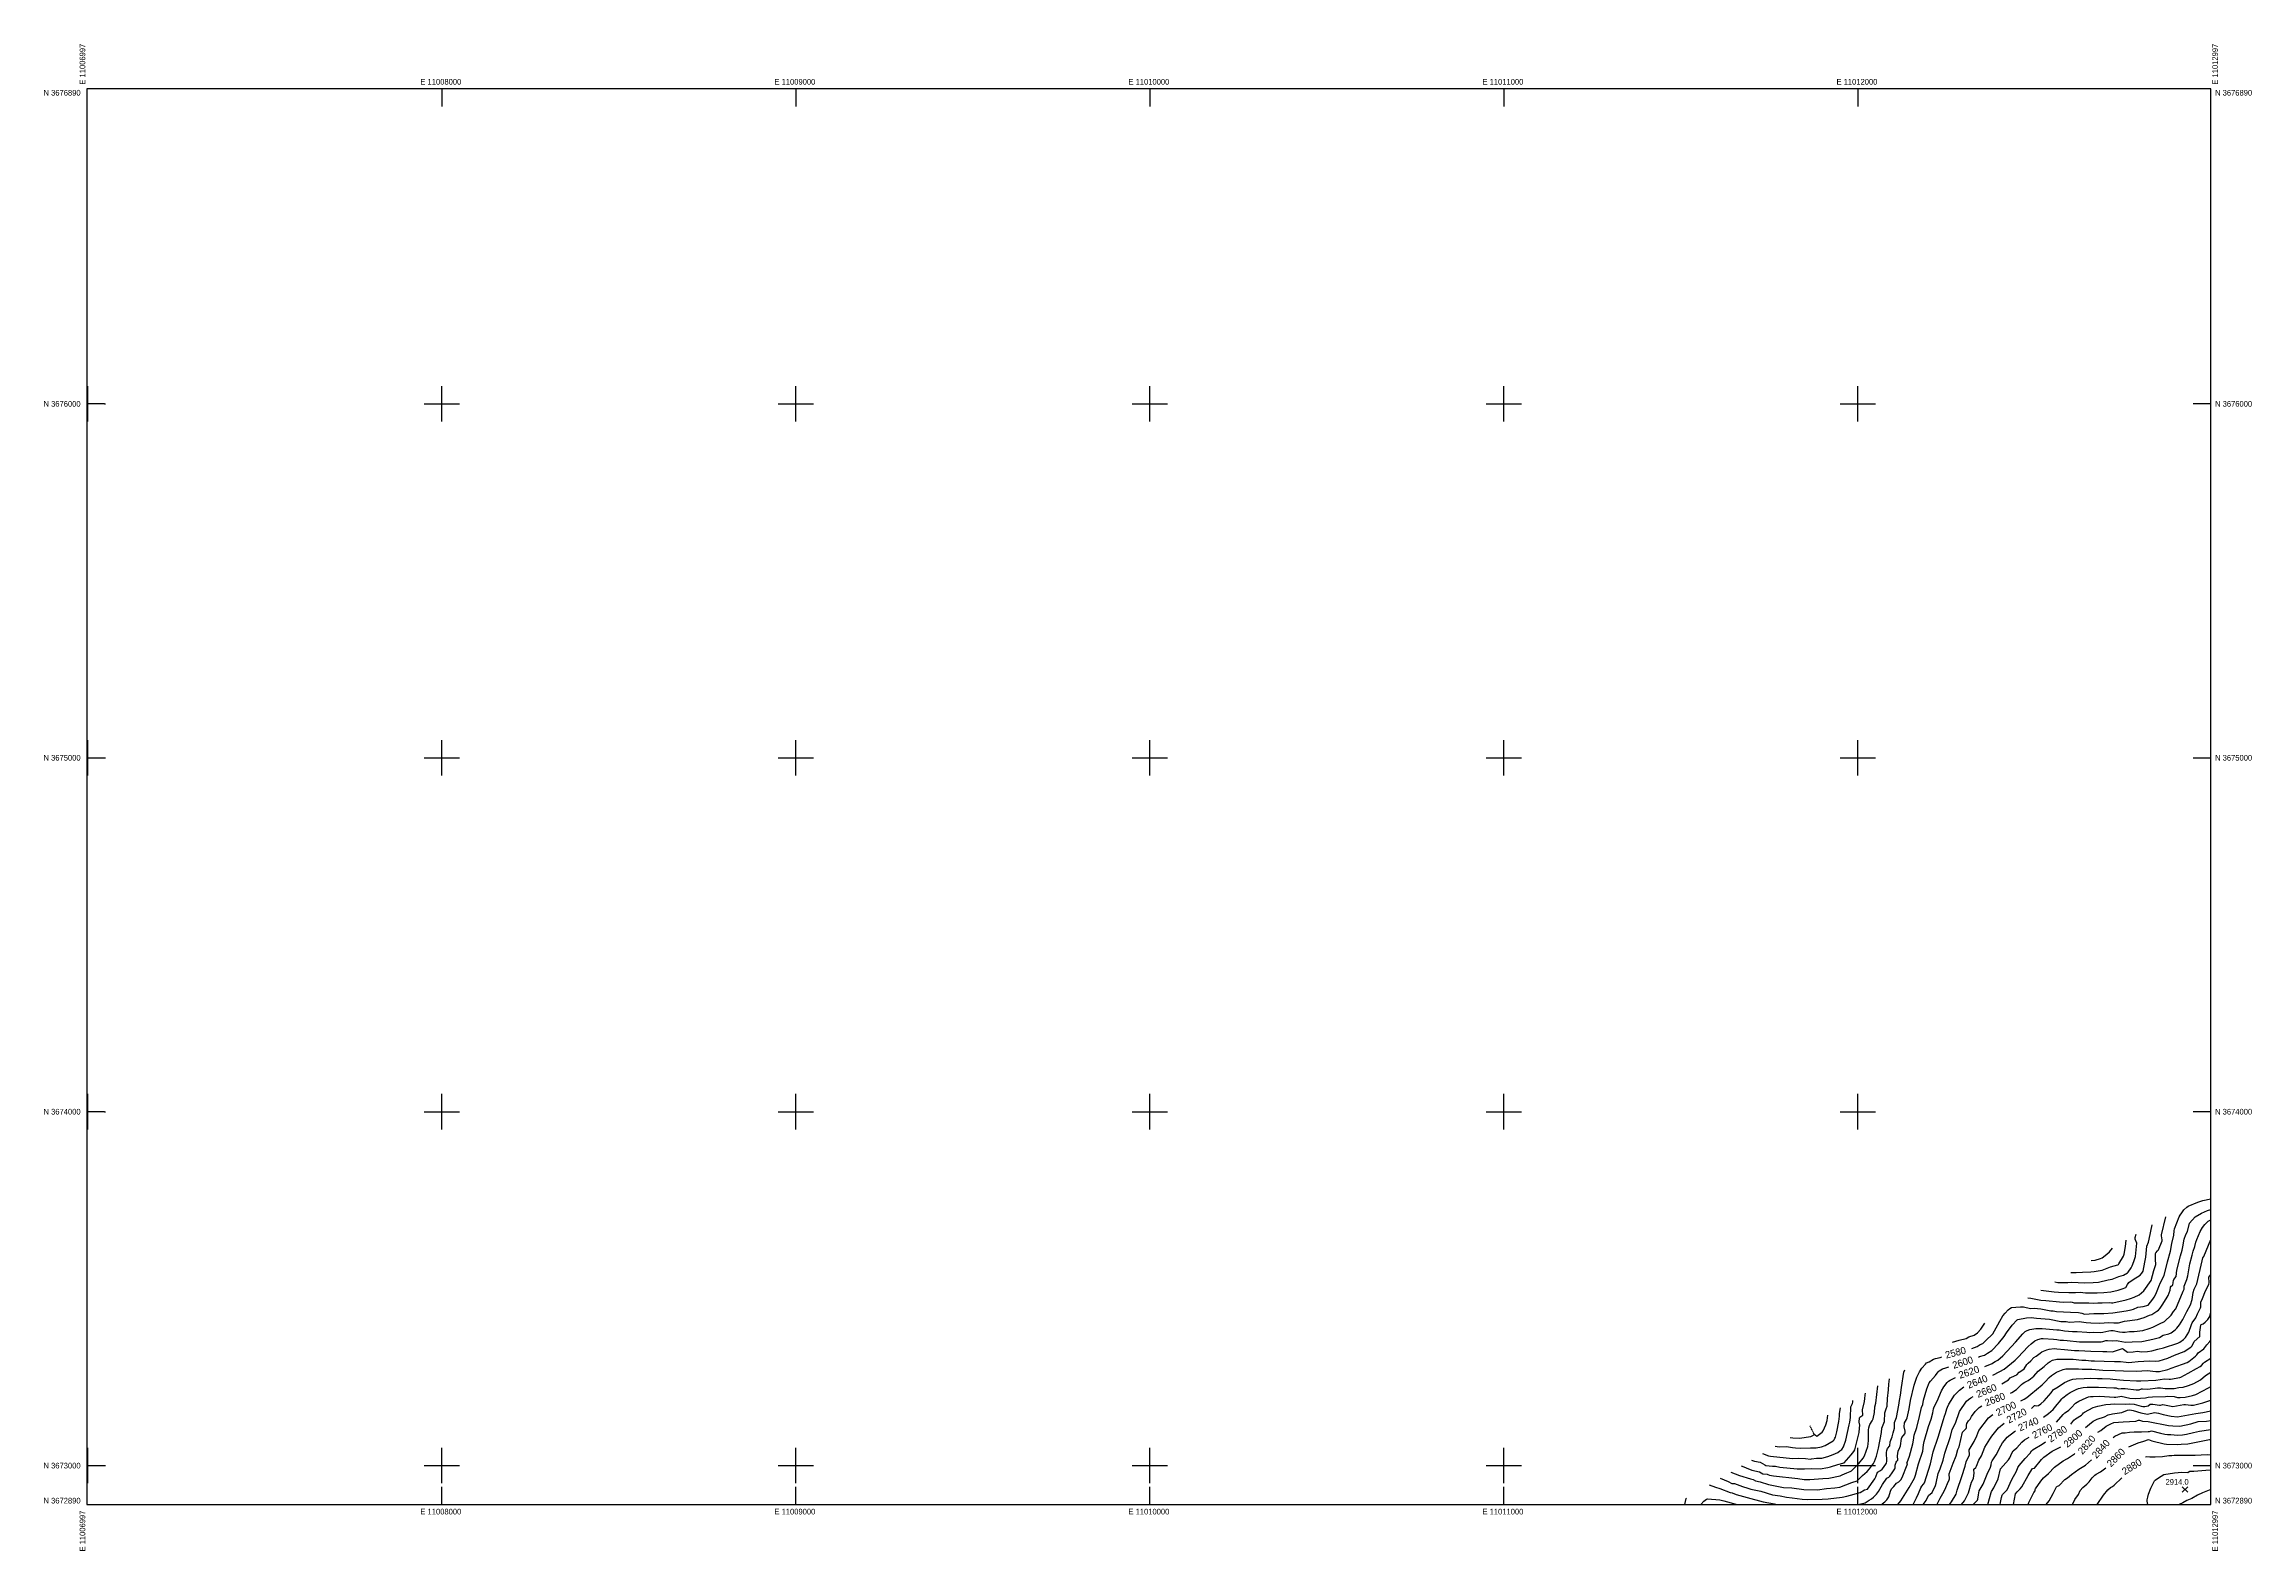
# Model space of a CAD drawing. Header units: feet. Extents: x 11006877 to 11013113, y 3672759 to 3677016.
import ezdxf
from ezdxf.enums import TextEntityAlignment as Align

# ---------------------------------------------------------------- set-up
doc = ezdxf.new("R2010")
doc.units = ezdxf.units.FT
doc.header["$MEASUREMENT"] = 0
doc.linetypes.add('DIVIDE', pattern=[1.25, 0.5, -0.25, 0, -0.25, 0, -0.25])
doc.layers.get('0').update_dxf_attribs({"linetype": 'CONTINUOUS'})
for name, color, linetype in [('DD_CO_IN', 1, 'CONTINUOUS'), ('DD_TM_CR', 7, 'CONTINUOUS'), ('DD_WC_CL', 5, 'DIVIDE'), ('DS_CO_SP', 1, 'CONTINUOUS'), ('DT_CO_EL', 1, 'CONTINUOUS'), ('DT_CO_SP', 1, 'CONTINUOUS'), ('GD_TM_S1', 7, 'CONTINUOUS')]:
    doc.layers.add(name, color=color, linetype=linetype)

# ---------------------------------------------------------------- blocks, each defined once
blk = doc.blocks.new('SSE')
at = {"color": 0, "linetype": 'ByBlock'}
for p, q in [((-3.922005, 3.922005), (3.922005, -3.922005)), ((-3.922005, -3.922005), (3.922005, 3.922005))]:
    blk.add_line(p, q, dxfattribs=at)

msp = doc.modelspace()

# ---------------------------------------------------------------- linework, layer by layer
at = {"layer": 'DD_CO_IN'}
for points, elevation in [([(11012914.7, 3673714.5), (11012921, 3673722.6), (11012928.8, 3673730.4), (11012932.7, 3673733), (11012960.6, 3673744.8), (11012974, 3673748.9), (11012997, 3673754)], 2580), ([(11012858, 3673652.2), (11012869.6, 3673702.7)], 2560), ([(11012883.1, 3673605.8), (11012887.2, 3673627.8), (11012892.2, 3673650.9), (11012893.3, 3673663.7), (11012894.3, 3673669.2), (11012907.6, 3673703), (11012910, 3673707.6), (11012914.7, 3673714.5)], 2580), ([(11012918.2, 3673618.3), (11012921.6, 3673640.1), (11012926.4, 3673653.3), (11012931.1, 3673661.4), (11012937.1, 3673685.4), (11012952.3, 3673703)], 2600), ([(11012946.9, 3673605.8), (11012951.6, 3673619.2), (11012954.6, 3673630.9), (11012957.4, 3673638.9), (11012967, 3673661.6), (11012973, 3673672.7), (11012980.4, 3673681.6), (11012989.8, 3673690.6), (11012997, 3673694.3)], 2620), ([(11012952.3, 3673703), (11012970.7, 3673712.9), (11012987.9, 3673721), (11012997, 3673724.1)], 2600), ([(11012750.6, 3673591.5), (11012752.6, 3673597), (11012755.9, 3673619.1), (11012757.8, 3673637.1)], 2500), ([(11012763.6, 3673546.7), (11012771.7, 3673559), (11012774.7, 3673564.8), (11012779.6, 3673577), (11012784, 3673591.1), (11012787.7, 3673628.7), (11012783.7, 3673640.1), (11012783.5, 3673644.1), (11012786.5, 3673653.9)], 2520), ([(11012810.9, 3673574.4), (11012813.5, 3673589.1), (11012815.9, 3673619.8), (11012820.7, 3673631), (11012823.2, 3673639.5), (11012831, 3673680)], 2540), ([(11012836.2, 3673551.2), (11012841.3, 3673568.7), (11012840.7, 3673582.1), (11012841, 3673599.1), (11012842, 3673601), (11012846.7, 3673606.4), (11012849, 3673610.1), (11012859.3, 3673635.2), (11012859.6, 3673637.6), (11012858, 3673648.9), (11012858, 3673652.2)], 2560), ([(11012976.9, 3673591.2), (11012997, 3673639.1)], 2640), ([(11012658, 3673547.8), (11012667, 3673548.6), (11012690.4, 3673552.6), (11012714, 3673561.4), (11012734.4, 3673567.7), (11012736.4, 3673568.7), (11012737.6, 3673570), (11012750.6, 3673591.5)], 2500), ([(11012659.4, 3673579.4), (11012669.9, 3673580.9), (11012685.8, 3673585.2), (11012689.6, 3673587), (11012703.6, 3673597.5), (11012711.2, 3673604.3), (11012719, 3673614.3)], 2480), ([(11012756.9, 3673503.3), (11012761.6, 3673512.2), (11012765.7, 3673517.6), (11012777.4, 3673525.8), (11012797, 3673538.4), (11012802.5, 3673543.4), (11012805.8, 3673549.8), (11012810.9, 3673574.4)], 2540), ([(11012847.3, 3673498.3), (11012849.8, 3673505.9), (11012854.7, 3673517), (11012865.4, 3673537.6), (11012874.6, 3673575.6), (11012883.1, 3673605.8)], 2580), ([(11012890.6, 3673517), (11012891.2, 3673522.8), (11012892.5, 3673526.1), (11012899.5, 3673534.5), (11012900.6, 3673552.3), (11012911.3, 3673592.3), (11012916.3, 3673608.6), (11012918.2, 3673618.3)], 2600), ([(11012921.7, 3673502), (11012921.5, 3673504.9), (11012922, 3673507.3), (11012928.8, 3673525.4), (11012932, 3673536.3), (11012937.8, 3673569.8), (11012944.7, 3673594.6), (11012946.9, 3673605.8)], 2620), ([(11012950.1, 3673498.4), (11012957.1, 3673513.5), (11012972.1, 3673578.7), (11012974.6, 3673587.1), (11012976.9, 3673591.2)], 2640), ([(11012556.6, 3673519), (11012564.5, 3673517.7), (11012576.7, 3673517.4)], 2520), ([(11012576.7, 3673517.4), (11012593.4, 3673517), (11012604.2, 3673518), (11012640.5, 3673516.8), (11012665, 3673517), (11012679.8, 3673518.2)], 2520), ([(11012601.8, 3673545.5), (11012616.4, 3673545.4), (11012634.4, 3673547), (11012658, 3673547.8)], 2500), ([(11012650.8, 3673488.6), (11012675.6, 3673488.4), (11012694.6, 3673489), (11012714.9, 3673491.3), (11012735.1, 3673495.9), (11012746.6, 3673499.3), (11012756.9, 3673503.3)], 2540), ([(11012679.8, 3673518.2), (11012706.9, 3673525.2), (11012718.2, 3673527.1), (11012737.5, 3673534.4), (11012750.1, 3673538.2), (11012761.3, 3673544.7), (11012763.6, 3673546.7)], 2520), ([(11012770.5, 3673472.5), (11012780.4, 3673475.8), (11012794.7, 3673482.7), (11012801.6, 3673487.9), (11012807.5, 3673494.3), (11012828.4, 3673523.5), (11012836.2, 3673551.2)], 2560), ([(11012772.4, 3673440.3), (11012778.7, 3673442.2), (11012790.5, 3673447.5), (11012805.7, 3673449.4), (11012820, 3673453), (11012833.3, 3673470.2), (11012837.4, 3673476.3), (11012841.5, 3673484.3), (11012847.3, 3673498.3)], 2580), ([(11012830.7, 3673427.2), (11012844.8, 3673436.3), (11012848.8, 3673439.4), (11012853.5, 3673444.5), (11012859.5, 3673453.2), (11012871, 3673471.2), (11012876.1, 3673480.6), (11012881.9, 3673495.6), (11012883.2, 3673504.4), (11012884.8, 3673506.8), (11012887.7, 3673508.6), (11012889.3, 3673510.2), (11012890.6, 3673517)], 2600), ([(11012884.6, 3673425), (11012891.6, 3673435.2), (11012898.2, 3673442.9), (11012918.8, 3673493), (11012921.7, 3673498.8), (11012921.7, 3673502)], 2620), ([(11012901.1, 3673388.3), (11012908.4, 3673397.6), (11012917.6, 3673412.5), (11012929.3, 3673435.5), (11012939.4, 3673453.9), (11012944.5, 3673468.9), (11012947.3, 3673488.8), (11012950.1, 3673498.4)], 2640), ([(11012973.2, 3673472.1), (11012981.6, 3673493.6), (11012991, 3673512.2), (11012991.9, 3673517.8), (11012991.8, 3673532.4), (11012997, 3673539.9)], 2660), ([(11012395.8, 3673397.9), (11012400.8, 3673408), (11012409.9, 3673423), (11012416.3, 3673431), (11012424.6, 3673439.8), (11012429.3, 3673444.2), (11012433.8, 3673446.6), (11012446.6, 3673447.3)], 2580), ([(11012446.6, 3673447.3), (11012459.8, 3673448.8), (11012467.4, 3673448.6), (11012487.4, 3673444.3), (11012497.9, 3673444.6), (11012517, 3673442.8), (11012545.2, 3673437.8)], 2580), ([(11012480.2, 3673474.1), (11012488.3, 3673472.8)], 2560), ([(11012488.3, 3673472.8), (11012507.8, 3673469.6), (11012517.1, 3673467.2), (11012531.1, 3673466.6), (11012569.8, 3673462.5), (11012579.6, 3673462.1)], 2560), ([(11012516.8, 3673495.6), (11012554.9, 3673491.1)], 2540), ([(11012545.2, 3673437.8), (11012552.1, 3673437.7), (11012561.3, 3673435.8), (11012601, 3673433.3), (11012623.2, 3673432.6), (11012632.7, 3673431), (11012640.6, 3673428)], 2580), ([(11012554.9, 3673491.1), (11012567.1, 3673489.8), (11012595.6, 3673488.9), (11012614.3, 3673489), (11012627.8, 3673490.1), (11012642.8, 3673488.6), (11012650.8, 3673488.6)], 2540), ([(11012579.6, 3673462.1), (11012599.5, 3673462.5), (11012605.6, 3673461.7), (11012611.4, 3673459.7), (11012613.9, 3673459.6), (11012652.1, 3673459.6), (11012664.5, 3673458.6), (11012677.6, 3673459.6)], 2560), ([(11012640.6, 3673428), (11012666.7, 3673429.4), (11012695.2, 3673429.7), (11012719.8, 3673431.8), (11012757.8, 3673437.3), (11012772.4, 3673440.3)], 2580), ([(11012677.6, 3673459.6), (11012690, 3673459.8), (11012710.8, 3673461.3), (11012716.6, 3673459.8), (11012719.8, 3673460), (11012757.7, 3673468.8), (11012770.5, 3673472.5)], 2560), ([(11012934.9, 3673377.4), (11012942, 3673398.8), (11012944.5, 3673403.1), (11012955.1, 3673417.3), (11012959.7, 3673429.2), (11012968.1, 3673445.4), (11012968.9, 3673448.9), (11012969.2, 3673461.8), (11012973.2, 3673472.1)], 2660), ([(11012267.2, 3673349.2), (11012286.2, 3673354.9), (11012305.8, 3673358.9), (11012313.7, 3673363.6), (11012328.8, 3673368.6), (11012337.7, 3673375.2)], 2560), ([(11012337.1, 3673336.1), (11012345.8, 3673342.1), (11012353.4, 3673344.8), (11012360.2, 3673352.7), (11012381.4, 3673372.1), (11012395.8, 3673397.9)], 2580), ([(11012337.7, 3673375.2), (11012347.4, 3673385.9), (11012358.5, 3673402.7)], 2560), ([(11012366.4, 3673317.5), (11012378, 3673325.7), (11012397.5, 3673344.6), (11012413.4, 3673365.1), (11012419.9, 3673375.2), (11012436, 3673396.6)], 2600), ([(11012436, 3673396.6), (11012450.1, 3673411.8), (11012451.7, 3673412.6), (11012476.1, 3673417.2), (11012489.9, 3673418.1), (11012504.7, 3673416.4), (11012528.6, 3673415)], 2600), ([(11012465.7, 3673372.2), (11012472.5, 3673378.8), (11012478.1, 3673382.2), (11012486.2, 3673384.8), (11012503.1, 3673387.6), (11012520.7, 3673387.3), (11012562.1, 3673383.5), (11012568.7, 3673383.8), (11012583.5, 3673381.2)], 2620), ([(11012528.6, 3673415), (11012541.5, 3673413.4), (11012573.2, 3673407.4), (11012588.3, 3673407), (11012597.9, 3673405.6), (11012624.9, 3673406.9)], 2600), ([(11012583.5, 3673381.2), (11012605.8, 3673378.7), (11012619.8, 3673378.9), (11012646.3, 3673376.6), (11012655.6, 3673376.2), (11012666.9, 3673376.7), (11012684.4, 3673376.2)], 2620), ([(11012624.9, 3673406.9), (11012644.7, 3673404), (11012658.2, 3673403), (11012683.7, 3673402.9), (11012707.5, 3673404), (11012723.4, 3673403), (11012736.5, 3673403.3)], 2600), ([(11012684.4, 3673376.2), (11012692.1, 3673376.7), (11012708.7, 3673381.2), (11012714.8, 3673381.9), (11012721.4, 3673381.4), (11012738.9, 3673377.8), (11012747.8, 3673376.8), (11012754.8, 3673376.9), (11012767.4, 3673378.7), (11012780.4, 3673379.1)], 2620), ([(11012736.5, 3673403.3), (11012753.3, 3673407.9), (11012790.3, 3673412.8), (11012808.8, 3673418.4), (11012823.9, 3673424.9), (11012830.7, 3673427.2)], 2600), ([(11012780.4, 3673379.1), (11012804.8, 3673382.1), (11012822.8, 3673387.4), (11012833, 3673391.5), (11012851.7, 3673400.8), (11012866.6, 3673407.3), (11012884.6, 3673425)], 2620), ([(11012806.7, 3673351.3), (11012833, 3673357.1), (11012852.2, 3673362.2), (11012862.1, 3673368.6), (11012878, 3673372.8), (11012884.6, 3673375.3), (11012896.5, 3673383.3), (11012901.1, 3673388.3)], 2640), ([(11012847, 3673328.9), (11012863.3, 3673333), (11012903.8, 3673346.4), (11012909.5, 3673349), (11012919.4, 3673355.9), (11012925.3, 3673361.7), (11012934.9, 3673377.4)], 2660), ([(11012965.6, 3673364.7), (11012966.2, 3673376.6), (11012968.3, 3673397.1), (11012969.4, 3673398.5), (11012975.5, 3673401), (11012981, 3673405.5), (11012988.1, 3673412.9), (11012994.2, 3673421.1), (11012997, 3673433.4)], 2680), ([(11012321.7, 3673330.9), (11012337.1, 3673336.1)], 2580), ([(11012340.8, 3673306.4), (11012343.7, 3673308), (11012358.1, 3673312.2), (11012366.4, 3673317.5)], 2600), ([(11012387.8, 3673294), (11012395.2, 3673297.8), (11012409.3, 3673310.6), (11012445.2, 3673348.6), (11012465.7, 3673372.2)], 2620), ([(11012400.9, 3673266.2), (11012413.2, 3673272.8), (11012444.3, 3673298.4), (11012451.8, 3673305.3), (11012480.6, 3673336.8)], 2640), ([(11012480.6, 3673336.8), (11012489.3, 3673344.4), (11012500, 3673352.5), (11012507.9, 3673356.3), (11012518.3, 3673359), (11012523.8, 3673359.2), (11012552.2, 3673357.5), (11012561.6, 3673356.6), (11012571.2, 3673354.6), (11012581.2, 3673354.7), (11012591, 3673353.6)], 2640), ([(11012480.9, 3673289), (11012488.7, 3673296.5), (11012496.6, 3673305.4), (11012503.4, 3673309), (11012515, 3673318.1), (11012519.9, 3673321.1), (11012533.9, 3673327.2), (11012540.6, 3673329.2), (11012554.5, 3673330.5), (11012562.3, 3673330)], 2660), ([(11012562.3, 3673330), (11012583.3, 3673328.4), (11012611.8, 3673325), (11012624, 3673325), (11012658.1, 3673323), (11012691.6, 3673322.5)], 2660), ([(11012591, 3673353.6), (11012625.8, 3673349.8), (11012659.3, 3673349.9), (11012683.3, 3673349.3), (11012687.2, 3673349.7), (11012691.6, 3673351.1)], 2640), ([(11012691.6, 3673351.1), (11012700, 3673353.3), (11012704.8, 3673353.7), (11012718.6, 3673352.3), (11012729.8, 3673353.1), (11012735.4, 3673352.8), (11012755.7, 3673348.7), (11012774.8, 3673349.9), (11012802.2, 3673350.6), (11012806.7, 3673351.3)], 2640), ([(11012691.6, 3673322.5), (11012702.9, 3673322.4), (11012718.9, 3673321.2), (11012747.1, 3673330.7), (11012750.5, 3673329), (11012761.9, 3673320.4)], 2660), ([(11012761.9, 3673320.4), (11012778, 3673321.8), (11012789.7, 3673323.7), (11012801.2, 3673321.6), (11012818.4, 3673322), (11012830.5, 3673324), (11012847, 3673328.9)], 2660), ([(11012791.7, 3673294.6), (11012824.2, 3673295.6), (11012841.8, 3673295.3), (11012851, 3673296.4), (11012863.2, 3673299.5), (11012875.8, 3673303.9), (11012894.5, 3673312.1)], 2680), ([(11012894.5, 3673312.1), (11012921.5, 3673322.7), (11012940.5, 3673334.6), (11012944.2, 3673338.9), (11012949.7, 3673350.8), (11012965.6, 3673364.7)], 2680), ([(11012935.3, 3673294.4), (11012953.9, 3673308.8), (11012957.6, 3673312.7), (11012961.4, 3673318.2), (11012977.6, 3673330.3), (11012986, 3673341.3), (11012994.6, 3673351), (11012997, 3673354.4)], 2700), ([(11012122.8, 3673220.7), (11012129.4, 3673263.7), (11012132.8, 3673270.2)], 2560), ([(11012159.1, 3673226.9), (11012167, 3673249.7), (11012173.8, 3673264.8), (11012180.9, 3673275.6), (11012190.6, 3673287.1), (11012194.1, 3673290.3), (11012201, 3673293.4), (11012214, 3673301), (11012219.6, 3673302.8), (11012232.8, 3673305.7)], 2580), ([(11012204.8, 3673238.9), (11012219.5, 3673254.7), (11012226.6, 3673265.2), (11012229.7, 3673268), (11012239.4, 3673273.5), (11012248.4, 3673275.9), (11012257.2, 3673279.1)], 2600), ([(11012215.5, 3673165.9), (11012224.4, 3673182.3), (11012236.2, 3673211.2), (11012243, 3673222.4), (11012252.6, 3673235), (11012256.3, 3673238.5), (11012260.5, 3673241.4), (11012275.9, 3673248.5)], 2620), ([(11012232.8, 3673305.7), (11012237, 3673306.9)], 2580), ([(11012358.2, 3673279.9), (11012379.1, 3673288.4), (11012382.8, 3673291.4), (11012387.8, 3673294)], 2620), ([(11012380.9, 3673255.7), (11012400.9, 3673266.2)], 2640), ([(11012406.4, 3673231), (11012425.1, 3673242.7), (11012430.6, 3673248), (11012444.7, 3673254.2), (11012448.6, 3673256.5), (11012456, 3673264), (11012466.4, 3673270.4), (11012469.9, 3673273.5), (11012477.7, 3673285.3), (11012480.9, 3673289)], 2660), ([(11012435.3, 3673206.9), (11012447.7, 3673215), (11012462, 3673229.2), (11012466.6, 3673232.9), (11012471.6, 3673236), (11012481.2, 3673240.5), (11012487.2, 3673245), (11012496.7, 3673253), (11012509, 3673266.7), (11012526, 3673280.5)], 2680), ([(11012488.2, 3673202.1), (11012520.4, 3673228), (11012529.2, 3673236.7), (11012540.3, 3673248.9), (11012546.9, 3673254.5), (11012561.1, 3673263.6), (11012580.2, 3673271.4)], 2700), ([(11012526, 3673280.5), (11012537.1, 3673290), (11012543, 3673294), (11012550, 3673297.5), (11012561.6, 3673301.1), (11012597.6, 3673301.1)], 2680), ([(11012580.2, 3673271.4), (11012587, 3673273.2), (11012594.8, 3673273.8), (11012623.3, 3673273.4), (11012633.3, 3673272.3), (11012661, 3673272.2)], 2700), ([(11012597.6, 3673301.1), (11012608.2, 3673300.6), (11012632.2, 3673298.2), (11012644, 3673297.7), (11012658.8, 3673295.8), (11012668.4, 3673296), (11012695.3, 3673295.2)], 2680), ([(11012661, 3673272.2), (11012691.9, 3673269.5), (11012727, 3673268.7), (11012750.4, 3673267.5)], 2700), ([(11012695.3, 3673295.2), (11012724.5, 3673294), (11012742.1, 3673294.6), (11012758.3, 3673292.1), (11012765.5, 3673291.5), (11012773.9, 3673292), (11012791.7, 3673294.6)], 2680), ([(11012750.4, 3673267.5), (11012787.3, 3673266.9), (11012817.2, 3673268.3), (11012841.4, 3673266), (11012851.7, 3673266.2)], 2700), ([(11012851.7, 3673266.2), (11012876, 3673272), (11012884.5, 3673275.5), (11012916.7, 3673286.5), (11012930.4, 3673291.8), (11012935.3, 3673294.4)], 2700), ([(11012883.3, 3673243.8), (11012909.5, 3673248.8), (11012912.7, 3673250.1), (11012932.9, 3673260.8), (11012956.1, 3673274.6), (11012967.3, 3673280.5), (11012970.4, 3673282.8), (11012975.9, 3673289.1)], 2720), ([(11012967.8, 3673242.5), (11012982.4, 3673254.9), (11012997, 3673264)], 2740), ([(11012975.9, 3673289.1), (11012979.4, 3673292.3), (11012997, 3673303.4)], 2720), ([(11012005.5, 3673113.9), (11012003.7, 3673122.4), (11012004.2, 3673134.8), (11012005.6, 3673137.1), (11012013.6, 3673142.8), (11012013.1, 3673157.5), (11012018.7, 3673181.4), (11012019.8, 3673189.7)], 2500), ([(11012019.8, 3673189.7), (11012020.3, 3673198.7), (11012021.7, 3673205)], 2500), ([(11012051.1, 3673176), (11012056.3, 3673225.3)], 2520), ([(11012079.5, 3673160.1), (11012082.7, 3673168.3), (11012083.6, 3673189.7), (11012086.7, 3673214.3), (11012087.5, 3673229.7), (11012089.7, 3673244.9)], 2540), ([(11012103.8, 3673121.6), (11012109, 3673136.2), (11012115.8, 3673171.2), (11012117.2, 3673183.9), (11012120.1, 3673199.4), (11012122.8, 3673220.7)], 2560), ([(11012132, 3673121.1), (11012137.8, 3673130.6), (11012139.5, 3673134.8), (11012145, 3673160.3), (11012148.8, 3673184), (11012159.1, 3673226.9)], 2580), ([(11012174.1, 3673138.8), (11012180.2, 3673163.8), (11012183.4, 3673173), (11012185.8, 3673184.8), (11012195.1, 3673217.4), (11012201.5, 3673233.8), (11012204.8, 3673238.9)], 2600), ([(11012241.7, 3673130.7), (11012244.5, 3673139.4), (11012247.6, 3673146.8), (11012251.2, 3673160.9), (11012252.9, 3673165.6), (11012257.1, 3673173.7), (11012272.7, 3673198.8), (11012287.1, 3673213.6), (11012299.3, 3673222.7)], 2640), ([(11012307.3, 3673181.7), (11012312.6, 3673186.6), (11012319, 3673191.4), (11012325.8, 3673195.6)], 2660), ([(11012431.1, 3673204.7), (11012435.3, 3673206.9)], 2680), ([(11012460.2, 3673183.5), (11012469.6, 3673187.7), (11012477.6, 3673192.3), (11012488.2, 3673202.1)], 2700), ([(11012510.1, 3673170), (11012516.6, 3673174.6), (11012525.8, 3673183.2), (11012546, 3673205.5), (11012552.7, 3673214.6), (11012554.5, 3673216.1), (11012565.5, 3673222.9), (11012583.3, 3673235.3), (11012598.7, 3673241.7), (11012607.6, 3673244), (11012616.2, 3673245.3)], 2720), ([(11012538.3, 3673146.8), (11012551.8, 3673158.5), (11012562.6, 3673172.6), (11012569.8, 3673180), (11012576.3, 3673188.3), (11012579.2, 3673191.1), (11012591, 3673200.9), (11012599.8, 3673206.8), (11012616.4, 3673215.4), (11012623.2, 3673218)], 2740), ([(11012615.1, 3673176.8), (11012624.6, 3673182.1), (11012645.3, 3673191.5), (11012651.6, 3673194), (11012657.2, 3673195.4), (11012664.4, 3673195), (11012683.6, 3673196.1), (11012724.4, 3673193.6)], 2760), ([(11012616.2, 3673245.3), (11012639.1, 3673246), (11012658, 3673247.2), (11012676.6, 3673246.4), (11012690, 3673246.6), (11012712.8, 3673245.1)], 2720), ([(11012623.2, 3673218), (11012636.7, 3673220.9), (11012647.8, 3673222), (11012663.8, 3673221.6), (11012680.1, 3673221.9), (11012723, 3673219.4)], 2740), ([(11012712.8, 3673245.1), (11012720.3, 3673244.1), (11012750.3, 3673241.7), (11012786.6, 3673239.8), (11012799.5, 3673239.8)], 2720), ([(11012723, 3673219.4), (11012729.9, 3673219.6), (11012736.6, 3673217.2), (11012743.7, 3673218.2), (11012755, 3673217.8), (11012785.9, 3673213.9), (11012794.5, 3673214.4), (11012801.6, 3673216.7)], 2740), ([(11012724.4, 3673193.6), (11012728.6, 3673193.6), (11012739.7, 3673195.6), (11012744.1, 3673195.8), (11012768.3, 3673190.3), (11012784.6, 3673189.3), (11012812.9, 3673191.9)], 2760), ([(11012799.5, 3673239.8), (11012841.7, 3673241.9), (11012866.4, 3673245.3), (11012879.2, 3673243.8), (11012883.3, 3673243.8)], 2720), ([(11012801.6, 3673216.7), (11012803.7, 3673217.3), (11012819.4, 3673216), (11012846, 3673220), (11012854.4, 3673219.6), (11012867.8, 3673217.5), (11012888.6, 3673217.6)], 2740), ([(11012812.9, 3673191.9), (11012820.4, 3673193.2), (11012832.1, 3673194.1), (11012868.6, 3673195.2), (11012875.4, 3673196), (11012893.6, 3673194.9), (11012902.8, 3673192.8)], 2760), ([(11012888.6, 3673217.6), (11012893.1, 3673218), (11012906.7, 3673220.9), (11012918.6, 3673221.5), (11012934.3, 3673226.6), (11012948.8, 3673232.1), (11012967.8, 3673242.5)], 2740), ([(11012902.8, 3673192.8), (11012910, 3673192.2), (11012924.2, 3673193.7), (11012944.9, 3673198.2), (11012954.4, 3673201.3), (11012972.9, 3673209.9), (11012990.8, 3673219.8), (11012997, 3673223.9)], 2760), ([(11011899.5, 3673094.8), (11011902.1, 3673098.3), (11011909.2, 3673115.2), (11011913.5, 3673127.6), (11011915.5, 3673142.7)], 2440), ([(11011907.4, 3673057.2), (11011930.6, 3673070.4), (11011932.6, 3673072.8), (11011934.9, 3673077.1), (11011936.5, 3673080.8), (11011940.3, 3673095.1), (11011946, 3673124.6), (11011948, 3673139.5)], 2460), ([(11011948, 3673139.5), (11011948, 3673147.2), (11011950.7, 3673163.4)], 2460), ([(11011975, 3673114.8), (11011976.9, 3673122.3), (11011979.2, 3673136.2), (11011980.3, 3673166.2), (11011984.6, 3673175.5), (11011985.7, 3673179.2), (11011986.2, 3673184.2)], 2480), ([(11012030.4, 3673070.6), (11012030.3, 3673100.8), (11012031, 3673107), (11012032.5, 3673112.9), (11012033.7, 3673115.7), (11012040.5, 3673126.6), (11012043.1, 3673132.4), (11012047, 3673150.2), (11012047.7, 3673166.1), (11012051.1, 3673176)], 2520), ([(11012057.9, 3673049.5), (11012067, 3673093.8), (11012068, 3673105.6), (11012075.1, 3673124.6), (11012076.5, 3673148.9), (11012077.6, 3673154.6), (11012079.5, 3673160.1)], 2540), ([(11012154.9, 3673061.1), (11012157.4, 3673072), (11012159, 3673086.2), (11012166.5, 3673107.8), (11012174.1, 3673138.8)], 2600), ([(11012187.6, 3673067.8), (11012199.6, 3673110.5), (11012207.1, 3673131.6), (11012211.6, 3673149.2), (11012213.8, 3673160.8), (11012215.5, 3673165.9)], 2620), ([(11012205.2, 3673004.8), (11012213.1, 3673039.1), (11012226.7, 3673080.6), (11012241.7, 3673130.7)], 2640), ([(11012266.5, 3673101.7), (11012275.6, 3673119.5), (11012286.7, 3673152.8), (11012307.3, 3673181.7)], 2660), ([(11012295.5, 3673094.2), (11012306, 3673105.1), (11012307.3, 3673108), (11012306.9, 3673114.7), (11012308.1, 3673118.7), (11012312.9, 3673126.2), (11012317.4, 3673131.6), (11012321.1, 3673139), (11012331.7, 3673152.7), (11012342.7, 3673163.9)], 2680), ([(11012336, 3673084.6), (11012341.7, 3673098.8), (11012369, 3673134.9), (11012377.4, 3673141.7), (11012381.5, 3673144.1)], 2700), ([(11012342.7, 3673163.9), (11012350.4, 3673169.3)], 2680), ([(11012490.8, 3673161.8), (11012499, 3673169.4), (11012500.8, 3673169.8), (11012505.9, 3673168.7), (11012510.1, 3673170)], 2720), ([(11012524.3, 3673137.3), (11012538.3, 3673146.8)], 2740), ([(11012561.2, 3673122.3), (11012580.3, 3673144.8), (11012584.9, 3673149), (11012592.3, 3673153.8), (11012595.8, 3673156.8), (11012602.4, 3673163.2), (11012615.1, 3673176.8)], 2760), ([(11012601.8, 3673117.2), (11012610.1, 3673128)], 2780), ([(11012610.1, 3673128), (11012614.8, 3673131.9), (11012631.9, 3673142.6), (11012634.5, 3673145.3), (11012637, 3673149.4), (11012640, 3673151.4), (11012664.7, 3673164.3), (11012678, 3673168.1)], 2780), ([(11012643.2, 3673107.5), (11012654, 3673117.2), (11012664.9, 3673125.2)], 2800), ([(11012664.9, 3673125.2), (11012676.1, 3673130.8), (11012696.8, 3673138.3), (11012707, 3673143.7), (11012719, 3673146.4), (11012745.8, 3673150.3), (11012761.4, 3673156.5)], 2800), ([(11012678, 3673168.1), (11012700.1, 3673173), (11012713.7, 3673173.4), (11012724.1, 3673174.5), (11012754.7, 3673173.3), (11012767.7, 3673174.3), (11012780.3, 3673173.6)], 2780), ([(11012701.8, 3673111.4), (11012714.1, 3673118.4), (11012722.9, 3673121.4), (11012749.4, 3673123.9), (11012784.9, 3673125.8), (11012792.8, 3673128)], 2820), ([(11012761.4, 3673156.5), (11012768.6, 3673157.3), (11012777.8, 3673156), (11012798.9, 3673149.5), (11012818.1, 3673145.4), (11012838, 3673150.2), (11012849.5, 3673148.1), (11012862.5, 3673144.4)], 2800), ([(11012780.3, 3673173.6), (11012787, 3673172.1), (11012800.4, 3673167.5), (11012804.9, 3673166.6), (11012810.6, 3673167.1), (11012820.2, 3673169.2), (11012826.1, 3673173.5), (11012833.6, 3673173.2)], 2780), ([(11012792.8, 3673128), (11012795.8, 3673128.7), (11012803.8, 3673125.9), (11012820.1, 3673124.3), (11012877.3, 3673113.8), (11012889.7, 3673112.3), (11012909.6, 3673111.2)], 2820), ([(11012833.6, 3673173.2), (11012852.1, 3673171.1), (11012854.8, 3673171.2), (11012861.2, 3673172.7), (11012885, 3673167.5), (11012890, 3673167.1), (11012920.4, 3673172.9)], 2780), ([(11012862.5, 3673144.4), (11012885.4, 3673139.9), (11012902.5, 3673137.6), (11012954.6, 3673147.5)], 2800), ([(11012909.6, 3673111.2), (11012940.3, 3673118.4), (11012961.4, 3673124.4), (11012985.1, 3673125.3), (11012997, 3673127.7)], 2820), ([(11012920.4, 3673172.9), (11012925.3, 3673173.1), (11012940.6, 3673170.6), (11012947.8, 3673171.1), (11012963.2, 3673175), (11012974.8, 3673177.2), (11012997, 3673185.3)], 2780), ([(11012954.6, 3673147.5), (11012974.3, 3673150), (11012997, 3673154.9)], 2800), ([(11011808.4, 3673079.8), (11011816.3, 3673078.6), (11011834.8, 3673077.9)], 2440), ([(11011834.8, 3673077.9), (11011867.3, 3673082.3), (11011871.2, 3673083.9), (11011877.2, 3673087.6), (11011879.1, 3673087.2), (11011884.4, 3673083.5), (11011899.5, 3673094.8)], 2440), ([(11011930, 3673031.8), (11011943, 3673037.3), (11011949.5, 3673041.3), (11011954.4, 3673045.7), (11011959.8, 3673053.4), (11011965.7, 3673072.2), (11011975, 3673114.8)], 2480), ([(11011956, 3672973.5), (11011968.8, 3672979.8), (11011978.7, 3672983.4), (11011981.8, 3672985.3), (11012002.5, 3673006.3), (11012015.4, 3673021.3), (11012018.7, 3673027.3), (11012027.9, 3673054), (11012029.4, 3673061.2), (11012030.4, 3673070.6)], 2520), ([(11011961, 3673007.5), (11011981.2, 3673030.3), (11011988.6, 3673040), (11011991.3, 3673045), (11011993.6, 3673052.3), (11012003.2, 3673093.1), (11012004.9, 3673105.5), (11012005.5, 3673113.9)], 2500), ([(11012083.4, 3673048.1), (11012089.9, 3673056.3), (11012091, 3673067.6), (11012097.1, 3673081.6), (11012099.4, 3673092.6), (11012103.2, 3673105.9), (11012103.8, 3673121.6)], 2560), ([(11012112.1, 3673027.2), (11012113.8, 3673041.2), (11012118.7, 3673051.1), (11012120.4, 3673056.2), (11012122.8, 3673076.3), (11012124.4, 3673079.2), (11012132.2, 3673089.5), (11012133.5, 3673092.8), (11012133.6, 3673097.3), (11012131.1, 3673109.3), (11012132, 3673121.1)], 2580), ([(11012116, 3672954.2), (11012121.2, 3672960), (11012125.3, 3672966.7), (11012139.6, 3673002.3), (11012139.8, 3673005), (11012138.3, 3673007.3), (11012142.5, 3673016.7), (11012145.8, 3673026.5), (11012154.9, 3673061.1)], 2600), ([(11012145, 3672938.3), (11012159.7, 3672964.8), (11012163.2, 3672973.4), (11012171.7, 3673004.8), (11012183.1, 3673041), (11012185.5, 3673058.6), (11012187.6, 3673067.8)], 2620), ([(11012232.7, 3672991.1), (11012240.5, 3673015.6), (11012245.6, 3673035.3), (11012261.2, 3673082.5), (11012266.5, 3673101.7)], 2660), ([(11012269.2, 3673006.8), (11012277.2, 3673027.8), (11012281.9, 3673045.5), (11012285.9, 3673053.5), (11012295.5, 3673094.2)], 2680), ([(11012302.7, 3672998.8), (11012306.2, 3673010.5), (11012314.9, 3673030.3), (11012314.7, 3673044.5), (11012328.9, 3673067.8), (11012336, 3673084.6)], 2700), ([(11012349.6, 3673027.6), (11012358.8, 3673052.2), (11012372.7, 3673075.1), (11012378.6, 3673083.4), (11012397, 3673106.4), (11012413.2, 3673120.4)], 2720), ([(11012377.2, 3673009.8), (11012379.1, 3673013.4), (11012390.9, 3673030.2), (11012404.2, 3673055.7), (11012409, 3673064), (11012414.1, 3673071.4), (11012422, 3673080.8), (11012442, 3673096.4)], 2740), ([(11012435, 3673035.4), (11012438.9, 3673041.3), (11012448.6, 3673050.3), (11012463.1, 3673066.3), (11012470.5, 3673072.4), (11012483.6, 3673080.7)], 2760), ([(11012442, 3673096.4), (11012445.2, 3673098.5)], 2740), ([(11012452.2, 3672994.4), (11012456, 3673000.1), (11012472.6, 3673020), (11012486.6, 3673035.2), (11012490.7, 3673042), (11012495.2, 3673045.6), (11012520.7, 3673060.5), (11012529.7, 3673066.8)], 2780), ([(11012678, 3673094.1), (11012686.7, 3673099.1), (11012701.8, 3673111.4)], 2820), ([(11012720.8, 3673079.7), (11012726.3, 3673083.3), (11012746.1, 3673092.2), (11012754.9, 3673092.2), (11012766.9, 3673094.1), (11012780.4, 3673095.5)], 2840), ([(11012765.2, 3673053.4), (11012791.3, 3673064.4), (11012807.5, 3673068.7), (11012820.7, 3673073.6), (11012830.7, 3673070.1)], 2860), ([(11012780.4, 3673095.5), (11012801.3, 3673095.3), (11012820.3, 3673096.2), (11012824.1, 3673096.6), (11012829.7, 3673098.1), (11012854.7, 3673091.7), (11012866.7, 3673089.2)], 2840), ([(11012830.7, 3673070.1), (11012864.9, 3673061.2), (11012872, 3673060.2), (11012902.6, 3673059.3), (11012912.8, 3673060.5), (11012932.2, 3673061.5)], 2860), ([(11012866.7, 3673089.2), (11012875, 3673087.6), (11012884.1, 3673087.8), (11012903.2, 3673086), (11012916.6, 3673087), (11012928.3, 3673088.6), (11012947.6, 3673093.4)], 2840), ([(11012932.2, 3673061.5), (11012993.2, 3673073.4), (11012997, 3673073.7)], 2860), ([(11012947.6, 3673093.4), (11012965.1, 3673097.4), (11012997, 3673102.4)], 2840), ([(11011670.8, 3672999.1), (11011673.2, 3672998.2)], 2520), ([(11011699.1, 3673015.7), (11011707.9, 3673012.2), (11011723.9, 3673009.3), (11011737.2, 3673001.8), (11011740.2, 3673000.7), (11011759.3, 3672998.2), (11011767.8, 3672998.2), (11011779.9, 3672996)], 2500), ([(11011730.9, 3673034.3), (11011748, 3673028.1), (11011753.4, 3673026.9), (11011815.2, 3673020.5), (11011833.3, 3673021.3), (11011851.7, 3673020.2)], 2480), ([(11011766.3, 3673055.1), (11011771.9, 3673053.9), (11011778.6, 3673053.5), (11011798.5, 3673054), (11011815.4, 3673051.1), (11011824.1, 3673050.3)], 2460), ([(11011824.1, 3673050.3), (11011837.9, 3673049.5), (11011865.9, 3673050.2), (11011882.6, 3673049.9), (11011897.5, 3673052.6), (11011907.4, 3673057.2)], 2460), ([(11011851.7, 3673020.2), (11011865.8, 3673018.6), (11011869.1, 3673018.7), (11011883.5, 3673021.2), (11011897.8, 3673020.7), (11011915.6, 3673026), (11011930, 3673031.8)], 2480), ([(11011869, 3672991.4), (11011893.5, 3672991.1), (11011915.3, 3672994.8), (11011922.9, 3672996.6), (11011943, 3673002.9), (11011961, 3673007.5)], 2500), ([(11011983.1, 3672951.9), (11011997.7, 3672957.1), (11012013, 3672971.8), (11012026.6, 3672983.6), (11012033.2, 3672991.2), (11012044.1, 3673006.3), (11012047, 3673011.8), (11012052.4, 3673026.9), (11012057.9, 3673049.5)], 2540), ([(11012051, 3672968.2), (11012055.1, 3672981.3), (11012063.6, 3672986.3), (11012068.2, 3672990), (11012072.2, 3672994.4), (11012081.1, 3673006.6), (11012081.4, 3673012.8), (11012080.7, 3673037.5), (11012081.4, 3673042.7), (11012083.4, 3673048.1)], 2560), ([(11012082.1, 3672965), (11012087, 3672967.1), (11012090.4, 3672970), (11012097.1, 3672979.3), (11012104.1, 3672991.1), (11012104.9, 3672993.6), (11012105.8, 3673001.6), (11012108.1, 3673010), (11012109.8, 3673012.9), (11012113.1, 3673015.2), (11012112.1, 3673027.2)], 2580), ([(11012165.9, 3672909.3), (11012171.2, 3672920.9), (11012177.6, 3672937), (11012180.8, 3672941.9), (11012185.7, 3672947.4), (11012188, 3672951.6), (11012205.2, 3673004.8)], 2640), ([(11012232.9, 3672907.8), (11012243.4, 3672927.4), (11012248.5, 3672938.2), (11012253.3, 3672949.9), (11012258.2, 3672959.4), (11012258.7, 3672962.2), (11012257.9, 3672976.8), (11012269.2, 3673006.8)], 2680), ([(11012264.2, 3672898), (11012277.8, 3672919.2), (11012280.6, 3672931), (11012294.1, 3672969), (11012302.7, 3672998.8)], 2700), ([(11012312.1, 3672923.3), (11012321.2, 3672953.4), (11012327, 3672963.7), (11012328.2, 3672979.3), (11012327.1, 3672986.8), (11012327.5, 3672990.1), (11012332.8, 3672995.1), (11012335.2, 3672998.2), (11012341.8, 3673015.5), (11012349.6, 3673027.6)], 2720), ([(11012340.5, 3672917.8), (11012343, 3672928.4), (11012353.9, 3672947.6), (11012365, 3672976.1), (11012374.2, 3672995.6), (11012376.2, 3673002.4), (11012377.2, 3673009.8)], 2740), ([(11012384.4, 3672936.8), (11012396.3, 3672962.6), (11012402.7, 3672991), (11012425.2, 3673016.4), (11012428.9, 3673022.3), (11012435, 3673035.4)], 2760), ([(11012493.2, 3672991.5), (11012498.8, 3672993.1), (11012518.3, 3673017.1), (11012525.5, 3673024.1), (11012548.7, 3673040.8), (11012571.7, 3673052.5)], 2800), ([(11012524.8, 3672965.5), (11012538.6, 3672978.1), (11012555.2, 3672995.4), (11012580.2, 3673013.6), (11012592, 3673020.3), (11012611.7, 3673033.4)], 2820), ([(11012563.5, 3672942), (11012566.9, 3672942.8), (11012569, 3672944), (11012584.9, 3672960.8), (11012592.1, 3672965.8), (11012603, 3672975.3), (11012624.4, 3672990.2), (11012642.9, 3673000.9)], 2840), ([(11012571.7, 3673052.5), (11012573.6, 3673053.4)], 2800), ([(11012611.7, 3673033.4), (11012612.8, 3673034.1)], 2820), ([(11012642.9, 3673000.9), (11012659.6, 3673016.4)], 2840), ([(11012812.3, 3673024.5), (11012816.2, 3673025.6), (11012824.9, 3673024.4), (11012839.7, 3673025)], 2880), ([(11012839.7, 3673025), (11012860.8, 3673025.7), (11012878.3, 3673029), (11012886.6, 3673028.2), (11012893.8, 3673029.1), (11012953.1, 3673029.5)], 2880), ([(11012953.1, 3673029.5), (11012987, 3673031.7), (11012997, 3673030.9)], 2880), ([(11011580.3, 3672945.9), (11011597.5, 3672939.2)], 2580), ([(11011597.5, 3672939.2), (11011610.5, 3672935.3), (11011639.7, 3672923.9), (11011644.9, 3672922.7), (11011655.8, 3672918.5), (11011687.1, 3672910.1)], 2580), ([(11011611.2, 3672964.1), (11011633.8, 3672955.1), (11011644.1, 3672949.5), (11011651.7, 3672949.3), (11011673.9, 3672940.7), (11011689.1, 3672936.1)], 2560), ([(11011640.8, 3672981.5), (11011665.5, 3672971.8), (11011697, 3672962.9), (11011704, 3672960.3)], 2540), ([(11011673.2, 3672998.2), (11011684.2, 3672993.3), (11011700.3, 3672987.3), (11011721.8, 3672982.1), (11011731.8, 3672976.9), (11011743.4, 3672975.9), (11011746, 3672974.9)], 2520), ([(11011689.1, 3672936.1), (11011697.9, 3672933.6), (11011725.8, 3672927.7), (11011758.6, 3672917.1), (11011780.2, 3672914.8)], 2560), ([(11011704, 3672960.3), (11011711.3, 3672957.4), (11011724.1, 3672954.2), (11011747.4, 3672946.6), (11011789.6, 3672938.6)], 2540), ([(11011746, 3672974.9), (11011750.1, 3672973), (11011761.8, 3672970.7), (11011830.7, 3672963.5), (11011848.4, 3672960.7), (11011855.8, 3672961)], 2520), ([(11011779.9, 3672996), (11011828.8, 3672990.6), (11011840.3, 3672991.1), (11011849.2, 3672990.6), (11011869, 3672991.4)], 2500), ([(11011789.6, 3672938.6), (11011813.2, 3672937.6), (11011847.8, 3672932.6), (11011885.7, 3672931.5)], 2540), ([(11011855.8, 3672961), (11011864.1, 3672960.5), (11011900.8, 3672963.8), (11011917.6, 3672964.3), (11011949.8, 3672971.5), (11011956, 3672973.5)], 2520), ([(11011885.7, 3672931.5), (11011911.2, 3672935.1), (11011935.2, 3672937), (11011949, 3672939.5), (11011983.1, 3672951.9)], 2540), ([(11011969.1, 3672914.1), (11012006.3, 3672924.4), (11012019.1, 3672931.2), (11012027.2, 3672933.6), (11012048.3, 3672962.3), (11012051, 3672968.2)], 2560), ([(11012004.5, 3672891), (11012020.7, 3672895.3), (11012032.3, 3672902.7), (11012038.6, 3672905.9), (11012044.2, 3672911), (11012052.5, 3672919.2), (11012058.5, 3672927.1), (11012070, 3672946.4), (11012082.1, 3672965)], 2580), ([(11012076, 3672897.5), (11012081.5, 3672903.3), (11012087.9, 3672911.5), (11012092.2, 3672927.9), (11012095.4, 3672934.2), (11012101.8, 3672940.6), (11012108.8, 3672950), (11012116, 3672954.2)], 2600), ([(11012112.7, 3672890), (11012121.2, 3672900.6), (11012145, 3672938.3)], 2620), ([(11012199.7, 3672915.4), (11012210, 3672923.9), (11012219.1, 3672943.7), (11012221.2, 3672950), (11012226.6, 3672977.6), (11012232.7, 3672991.1)], 2660), ([(11012366.7, 3672890), (11012376.1, 3672924.3), (11012377.3, 3672926.9), (11012384.4, 3672936.8)], 2760), ([(11012403.2, 3672895.8), (11012405.5, 3672909.5), (11012407.3, 3672916.5), (11012408.9, 3672918.7), (11012422.1, 3672931.6), (11012434.9, 3672961.2), (11012447.9, 3672984.4), (11012452.2, 3672994.4)], 2780), ([(11012439.2, 3672890), (11012445.2, 3672920.5), (11012449.7, 3672926.1), (11012458.4, 3672934), (11012463.3, 3672940.3), (11012480.9, 3672972.4), (11012491.1, 3672989.2), (11012493.2, 3672991.5)], 2800), ([(11012480.9, 3672890), (11012482.6, 3672895.7), (11012497.2, 3672923.9), (11012500.8, 3672928.6), (11012501, 3672932.6), (11012502, 3672934.7), (11012516.6, 3672956), (11012524.8, 3672965.5)], 2820), ([(11012531.9, 3672890), (11012540, 3672900.4), (11012551.5, 3672921), (11012560.6, 3672939.7), (11012561.8, 3672941.2), (11012563.5, 3672942)], 2840), ([(11012605.8, 3672890), (11012612.8, 3672904), (11012623.6, 3672918.8), (11012627.5, 3672929.4), (11012635.6, 3672937.9), (11012647, 3672947.9)], 2860), ([(11012647, 3672947.9), (11012653.1, 3672954.3), (11012662, 3672965.4), (11012668.9, 3672972.9), (11012673.2, 3672975.8), (11012685.1, 3672982), (11012700.2, 3672994)], 2860), ([(11012675.9, 3672890.5), (11012693.8, 3672916.1), (11012706.2, 3672931.3), (11012713.6, 3672938.2), (11012719.5, 3672941.3), (11012724.2, 3672944.9), (11012745.3, 3672965.4)], 2880), ([(11012818.6, 3672910.4), (11012821.2, 3672919.2), (11012827.8, 3672936.2), (11012837.7, 3672956.6), (11012839.6, 3672958.9), (11012843.4, 3672961.9), (11012856.3, 3672970.6), (11012864.6, 3672975.1), (11012894.8, 3672979.4), (11012915.1, 3672981.1), (11012932.2, 3672980.6)], 2900), ([(11012932.2, 3672980.6), (11012935.5, 3672983.4), (11012937.5, 3672984.1), (11012949.2, 3672984.2), (11012982.6, 3672986.8)], 2900), ([(11012982.6, 3672986.8), (11012997, 3672988.3)], 2900), ([(11011511.7, 3672890), (11011515.4, 3672907)], 2580), ([(11011515.4, 3672907), (11011515.9, 3672908.2)], 2580), ([(11011556.3, 3672890), (11011564.5, 3672899.6)], 2600), ([(11011564.5, 3672899.6), (11011572, 3672905.5), (11011575.6, 3672906.6), (11011610.5, 3672903), (11011621.1, 3672900.9), (11011658.6, 3672890)], 2600), ([(11011687.1, 3672910.1), (11011732.4, 3672897.8), (11011764.6, 3672892), (11011772.9, 3672890)], 2580), ([(11011780.2, 3672914.8), (11011798.8, 3672910.8), (11011814.6, 3672909.1), (11011842.6, 3672904.9), (11011858.8, 3672904.3)], 2560), ([(11011858.8, 3672904.3), (11011899.4, 3672905.2), (11011915.8, 3672906.1), (11011955.6, 3672910.8), (11011969.1, 3672914.1)], 2560), ([(11011999.1, 3672890), (11012004.5, 3672891)], 2580), ([(11012067.9, 3672890), (11012069.1, 3672892.4), (11012076, 3672897.5)], 2600), ([(11012155.8, 3672890), (11012165.9, 3672909.3)], 2640), ([(11012184.5, 3672890), (11012193, 3672901.2), (11012199.7, 3672915.4)], 2660), ([(11012224.3, 3672890), (11012225.3, 3672892.9), (11012232.9, 3672907.8)], 2680), ([(11012258.9, 3672890), (11012264.2, 3672898)], 2700), ([(11012293.1, 3672890), (11012301.2, 3672900.6), (11012312.1, 3672923.3)], 2720), ([(11012325.3, 3672890), (11012332.1, 3672897), (11012336.4, 3672900.2), (11012338.2, 3672902.7), (11012339.1, 3672905.6), (11012340.5, 3672917.8)], 2740), ([(11012401.7, 3672890), (11012403.2, 3672895.8)], 2780), ([(11012675.5, 3672890), (11012675.9, 3672890.5)], 2880), ([(11012819.3, 3672890), (11012817.4, 3672899.5), (11012817.4, 3672903.3), (11012818.6, 3672910.4)], 2900), ([(11012959.8, 3672916.2), (11012942.9, 3672907.5), (11012928.8, 3672901.1), (11012918, 3672894.9), (11012907.3, 3672890)], 2900), ([(11012997, 3672932.8), (11012973.2, 3672922.7), (11012959.8, 3672916.2)], 2900)]:
    msp.add_lwpolyline(points, dxfattribs=dict(at, elevation=elevation))
at = {"layer": 'DD_TM_CR'}
msp.add_lwpolyline([(11006997, 3672890), (11012997, 3672890), (11012997, 3676890), (11006997, 3676890)], close=True, dxfattribs=at)
for points in [[(11008000, 3676890), (11008000, 3676840)], [(11009000, 3676890), (11009000, 3676840)], [(11010000, 3676890), (11010000, 3676840)], [(11011000, 3676890), (11011000, 3676840)], [(11012000, 3676890), (11012000, 3676840)], [(11007047, 3676000), (11006997, 3676000)], [(11007000, 3675950), (11007000, 3676050)], [(11007047, 3676000), (11007050, 3676000)], [(11007950, 3676000), (11008050, 3676000)], [(11008000, 3675950), (11008000, 3676050)], [(11008950, 3676000), (11009050, 3676000)], [(11009000, 3675950), (11009000, 3676050)], [(11009950, 3676000), (11010050, 3676000)], [(11010000, 3675950), (11010000, 3676050)], [(11010950, 3676000), (11011050, 3676000)], [(11011000, 3675950), (11011000, 3676050)], [(11011950, 3676000), (11012050, 3676000)], [(11012000, 3675950), (11012000, 3676050)], [(11012997, 3676000), (11012947, 3676000)], [(11006997, 3675000), (11007047, 3675000)], [(11007000, 3674950), (11007000, 3675050)], [(11007047, 3675000), (11007050, 3675000)], [(11007950, 3675000), (11008050, 3675000)], [(11008000, 3674950), (11008000, 3675050)], [(11008950, 3675000), (11009050, 3675000)], [(11009000, 3674950), (11009000, 3675050)], [(11009950, 3675000), (11010050, 3675000)], [(11010000, 3674950), (11010000, 3675050)], [(11010950, 3675000), (11011050, 3675000)], [(11011000, 3674950), (11011000, 3675050)], [(11011950, 3675000), (11012050, 3675000)], [(11012000, 3674950), (11012000, 3675050)], [(11012947, 3675000), (11012997, 3675000)], [(11007047, 3674000), (11006997, 3674000)], [(11007000, 3673950), (11007000, 3674050)], [(11007047, 3674000), (11007050, 3674000)], [(11007950, 3674000), (11008050, 3674000)], [(11008000, 3673950), (11008000, 3674050)], [(11008950, 3674000), (11009050, 3674000)], [(11009000, 3673950), (11009000, 3674050)], [(11009950, 3674000), (11010050, 3674000)], [(11010000, 3673950), (11010000, 3674050)], [(11010950, 3674000), (11011050, 3674000)], [(11011000, 3673950), (11011000, 3674050)], [(11011950, 3674000), (11012050, 3674000)], [(11012000, 3673950), (11012000, 3674050)], [(11012997, 3674000), (11012947, 3674000)], [(11006997, 3673000), (11007047, 3673000)], [(11007000, 3672950), (11007000, 3673050)], [(11007047, 3673000), (11007050, 3673000)], [(11007950, 3673000), (11008050, 3673000)], [(11008000, 3672950), (11008000, 3673050)], [(11008950, 3673000), (11009050, 3673000)], [(11009000, 3672950), (11009000, 3673050)], [(11009950, 3673000), (11010050, 3673000)], [(11010000, 3672950), (11010000, 3673050)], [(11010950, 3673000), (11011050, 3673000)], [(11011000, 3672950), (11011000, 3673050)], [(11011950, 3673000), (11012050, 3673000)], [(11012000, 3672950), (11012000, 3673050)], [(11012947, 3673000), (11012997, 3673000)], [(11008000, 3672890), (11008000, 3672940)], [(11009000, 3672890), (11009000, 3672940)], [(11010000, 3672890), (11010000, 3672940)], [(11011000, 3672890), (11011000, 3672940)], [(11012000, 3672890), (11012000, 3672940)]]:
    msp.add_lwpolyline(points, dxfattribs=at)
at = {"layer": 'DD_WC_CL', "elevation": 2440.9, "flags": 128}
msp.add_lwpolyline([(11011877.8, 3673086.3), (11011864.4, 3673112.7)], dxfattribs=at)

# ---------------------------------------------------------------- block references
at = {"layer": 'DS_CO_SP', "xscale": 2, "yscale": 2, "zscale": 2}
msp.add_blockref('SSE', (11012924.3, 3672932.5, 2914), dxfattribs=at)

# ---------------------------------------------------------------- texts
at = {"layer": 'DT_CO_EL'}
for s, rotation, p in [('2580', 14.7, (11012275.8, 3673319.4, 2580)), ('2600', 17.4, (11012296, 3673291.6, 2600)), ('2620', 19, (11012313.6, 3673264.3, 2620)), ('2640', 21.2, (11012337.3, 3673237.3, 2640)), ('2660', 22.1, (11012363.3, 3673211.7, 2660)), ('2680', 21.5, (11012387.1, 3673187.4, 2680)), ('2700', 25.4, (11012418.5, 3673161.2, 2700)), ('2720', 27.5, (11012448.4, 3673141.1, 2720)), ('2740', 22.9, (11012481.5, 3673117.3, 2740)), ('2760', 26.2, (11012520.8, 3673097.4, 2760)), ('2780', 34.4, (11012563.5, 3673089.6, 2780)), ('2800', 41.2, (11012607.5, 3673076.6, 2800)), ('2820', 49.1, (11012646.3, 3673059, 2820)), ('2840', 47.8, (11012686.4, 3673047.2, 2840)), ('2860', 45.2, (11012728.9, 3673022.9, 2860)), ('2880', 31.7, (11012773.7, 3672997, 2880))]:
    msp.add_text(s, height=20, rotation=rotation, dxfattribs=at).set_placement(p, align=Align.MIDDLE_CENTER)
at = {"layer": 'DT_CO_SP'}
msp.add_text('2914.0', height=16, dxfattribs=at).set_placement((11012869, 3672946, 2914))
at = {"layer": 'GD_TM_S1'}
for s, p in [('E 11006997', (11006985, 3676902)), ('E 11012997', (11013009, 3676902))]:
    msp.add_text(s, height=16, rotation=90, dxfattribs=at).set_placement(p, align=Align.MIDDLE_LEFT)
msp.add_text('N 3676890', height=16, dxfattribs=at).set_placement((11006979.8, 3676887), align=Align.TOP_RIGHT)
for s, p in [('E 11008000', (11007997.4, 3676902)), ('E 11009000', (11008997.4, 3676902)), ('E 11010000', (11009997.4, 3676902)), ('E 11011000', (11010997.4, 3676902)), ('E 11012000', (11011997.4, 3676902))]:
    msp.add_text(s, height=16, dxfattribs=at).set_placement(p, align=Align.CENTER)
msp.add_text('N 3676890', height=16, dxfattribs=at).set_placement((11013009, 3676887), align=Align.TOP_LEFT)
for s, p in [('N 3676000', (11006979.8, 3676000)), ('N 3675000', (11006979.8, 3675000)), ('N 3674000', (11006979.8, 3674000)), ('N 3673000', (11006979.8, 3673000))]:
    msp.add_text(s, height=16, dxfattribs=at).set_placement(p, align=Align.MIDDLE_RIGHT)
for s, p in [('N 3676000', (11013009, 3676000)), ('N 3675000', (11013009, 3675000)), ('N 3674000', (11013009, 3674000)), ('N 3673000', (11013009, 3673000))]:
    msp.add_text(s, height=16, dxfattribs=at).set_placement(p, align=Align.MIDDLE_LEFT)
msp.add_text('N 3672890', height=16, dxfattribs=at).set_placement((11006979.8, 3672893), align=Align.RIGHT)
for s, p in [('E 11008000', (11007997.4, 3672878)), ('E 11009000', (11008997.4, 3672878)), ('E 11010000', (11009997.4, 3672878)), ('E 11011000', (11010997.4, 3672878)), ('E 11012000', (11011997.4, 3672878))]:
    msp.add_text(s, height=16, dxfattribs=at).set_placement(p, align=Align.TOP_CENTER)
msp.add_text('N 3672890', height=16, dxfattribs=at).set_placement((11013009, 3672893))
for s, p in [('E 11006997', (11006985, 3672872.8)), ('E 11012997', (11013009, 3672872.8))]:
    msp.add_text(s, height=16, rotation=90, dxfattribs=at).set_placement(p, align=Align.MIDDLE_RIGHT)

doc.saveas('drawing.dxf')
